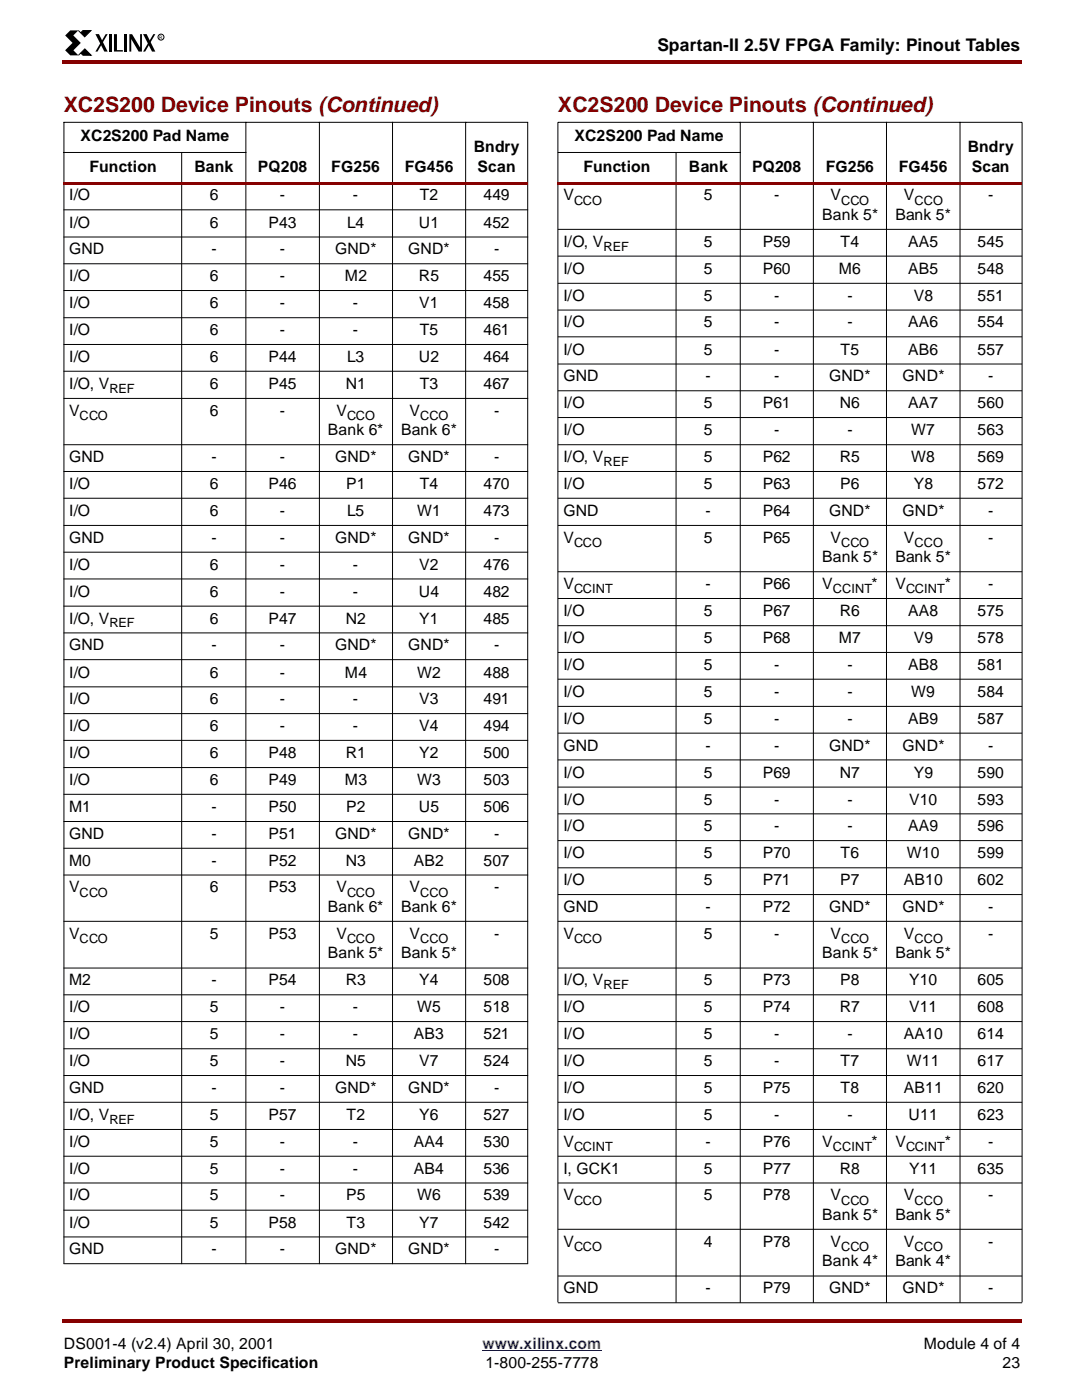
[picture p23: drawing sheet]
<svg xmlns="http://www.w3.org/2000/svg" width="216mm" height="279mm" viewBox="0 0 216 279" stroke-linecap="round" stroke-linejoin="round" font-family="sans-serif">
<defs><g id="words">
<g font-size="4.2" fill="#850000">
<text x="12.7" y="22.3">XC2S200 Device Pinouts (Continued)</text>
<text x="111.1" y="22.3">XC2S200 Device Pinouts (Continued)</text>
</g>
<text font-size="3.5" x="130.9" y="10.2">Spartan-II 2.5V FPGA Family: Pinout Tables</text>
<g font-size="3.1">
<text x="16" y="28.2">XC2S200 Pad Name</text>
<text x="114.4" y="28.2">XC2S200 Pad Name</text>
<text x="17.8" y="34.3">Function</text>
<text x="38.7" y="34.3">Bank</text>
<text x="51.3" y="34.3">PQ208</text>
<text x="66" y="34.3">FG256</text>
<text x="80.6" y="34.3">FG456</text>
<text x="94.4" y="30.4">Bndry</text>
<text x="95.1" y="34.3">Scan</text>
<text x="116.2" y="34.3">Function</text>
<text x="137.2" y="34.3">Bank</text>
<text x="149.8" y="34.3">PQ208</text>
<text x="164.5" y="34.3">FG256</text>
<text x="179" y="34.3">FG456</text>
<text x="192.7" y="30.4">Bndry</text>
<text x="193.6" y="34.3">Scan</text>
<text x="13.7" y="40">I/O</text>
<text x="41.8" y="40">6</text>
<text x="55.7" y="40">-</text>
<text x="70.3" y="40">-</text>
<text x="83.6" y="40">T2</text>
<text x="96.3" y="40">449</text>
<text x="112.2" y="40">V</text>
<text x="140.2" y="40">5</text>
<text x="154.2" y="40">-</text>
<text x="165.4" y="40">V</text>
<text x="180" y="40">V</text>
<text x="196.8" y="40">-</text>
<text x="13.7" y="45.4">I/O</text>
<text x="41.8" y="45.4">6</text>
<text x="53.5" y="45.4">P43</text>
<text x="69.1" y="45.4">L4</text>
<text x="83.4" y="45.4">U1</text>
<text x="96.3" y="45.4">452</text>
<text x="163.8" y="43.9">Bank 5*</text>
<text x="178.3" y="43.9">Bank 5*</text>
<text x="13.7" y="50.7">GND</text>
<text x="42.1" y="50.7">-</text>
<text x="55.7" y="50.7">-</text>
<text x="66.8" y="50.7">GND*</text>
<text x="81.3" y="50.7">GND*</text>
<text x="98.4" y="50.7">-</text>
<text x="112.2" y="49.2">I/O, V</text>
<text x="140.2" y="49.2">5</text>
<text x="151.9" y="49.2">P59</text>
<text x="167.4" y="49.2">T4</text>
<text x="180.9" y="49.2">AA5</text>
<text x="194.7" y="49.2">545</text>
<text x="13.7" y="56">I/O</text>
<text x="41.8" y="56">6</text>
<text x="55.7" y="56">-</text>
<text x="68.7" y="56">M2</text>
<text x="83.4" y="56">R5</text>
<text x="96.3" y="56">455</text>
<text x="112.2" y="54.6">I/O</text>
<text x="112.2" y="59.9">I/O</text>
<text x="140.2" y="54.6">5</text>
<text x="140.2" y="59.9">5</text>
<text x="151.9" y="54.6">P60</text>
<text x="154.2" y="59.9">-</text>
<text x="167.1" y="54.6">M6</text>
<text x="168.8" y="59.9">-</text>
<text x="180.9" y="54.6">AB5</text>
<text x="182" y="59.9">V8</text>
<text x="194.7" y="59.9">551</text>
<text x="194.7" y="54.6">548</text>
<text x="13.7" y="61.5">I/O</text>
<text x="41.8" y="61.5">6</text>
<text x="55.7" y="61.5">-</text>
<text x="70.3" y="61.5">-</text>
<text x="83.5" y="61.5">V1</text>
<text x="96.3" y="61.5">458</text>
<text x="112.2" y="65.3">I/O</text>
<text x="140.2" y="65.3">5</text>
<text x="154.2" y="65.3">-</text>
<text x="168.8" y="65.3">-</text>
<text x="180.9" y="65.3">AA6</text>
<text x="194.7" y="65.3">554</text>
<text x="13.7" y="66.8">I/O</text>
<text x="41.8" y="66.8">6</text>
<text x="55.7" y="66.8">-</text>
<text x="70.3" y="66.8">-</text>
<text x="83.6" y="66.8">T5</text>
<text x="96.3" y="66.8">461</text>
<text x="112.2" y="70.7">I/O</text>
<text x="140.2" y="70.7">5</text>
<text x="154.2" y="70.7">-</text>
<text x="167.4" y="70.7">T5</text>
<text x="180.9" y="70.7">AB6</text>
<text x="194.7" y="70.7">557</text>
<text x="13.7" y="72.1">I/O</text>
<text x="13.7" y="77.6">I/O, V</text>
<text x="41.8" y="77.6">6</text>
<text x="41.8" y="72.1">6</text>
<text x="53.5" y="77.6">P45</text>
<text x="53.5" y="72.1">P44</text>
<text x="68.9" y="77.6">N1</text>
<text x="69.1" y="72.1">L3</text>
<text x="83.4" y="72.1">U2</text>
<text x="83.6" y="77.6">T3</text>
<text x="96.3" y="72.1">464</text>
<text x="96.3" y="77.6">467</text>
<text x="112.2" y="76">GND</text>
<text x="140.5" y="76">-</text>
<text x="154.2" y="76">-</text>
<text x="165.1" y="76">GND*</text>
<text x="179.8" y="76">GND*</text>
<text x="196.8" y="76">-</text>
<text x="13.7" y="82.9">V</text>
<text x="41.8" y="82.9">6</text>
<text x="55.7" y="82.9">-</text>
<text x="67" y="82.9">V</text>
<text x="81.6" y="82.9">V</text>
<text x="98.4" y="82.9">-</text>
<text x="112.2" y="81.4">I/O</text>
<text x="140.2" y="81.4">5</text>
<text x="151.9" y="81.4">P61</text>
<text x="167.3" y="81.4">N6</text>
<text x="180.9" y="81.4">AA7</text>
<text x="194.7" y="81.4">560</text>
<text x="65.3" y="86.8">Bank 6*</text>
<text x="79.9" y="86.8">Bank 6*</text>
<text x="112.2" y="86.8">I/O</text>
<text x="140.2" y="86.8">5</text>
<text x="154.2" y="86.8">-</text>
<text x="168.8" y="86.8">-</text>
<text x="181.5" y="86.8">W7</text>
<text x="194.7" y="86.8">563</text>
<text x="13.7" y="92.1">GND</text>
<text x="42.1" y="92.1">-</text>
<text x="55.7" y="92.1">-</text>
<text x="66.8" y="92.1">GND*</text>
<text x="81.3" y="92.1">GND*</text>
<text x="98.4" y="92.1">-</text>
<text x="112.2" y="92.1">I/O, V</text>
<text x="140.2" y="92.1">5</text>
<text x="151.9" y="92.1">P62</text>
<text x="167.2" y="92.1">R5</text>
<text x="181.5" y="92.1">W8</text>
<text x="194.7" y="92.1">569</text>
<text x="13.7" y="97.4">I/O</text>
<text x="41.8" y="97.4">6</text>
<text x="53.5" y="97.4">P46</text>
<text x="69" y="97.4">P1</text>
<text x="83.6" y="97.4">T4</text>
<text x="96.3" y="97.4">470</text>
<text x="112.2" y="97.4">I/O</text>
<text x="140.2" y="97.4">5</text>
<text x="151.9" y="97.4">P63</text>
<text x="167.3" y="97.4">P6</text>
<text x="182" y="97.4">Y8</text>
<text x="194.7" y="97.4">572</text>
<text x="13.7" y="102.9">I/O</text>
<text x="41.8" y="102.9">6</text>
<text x="55.7" y="102.9">-</text>
<text x="69.1" y="102.9">L5</text>
<text x="83.1" y="102.9">W1</text>
<text x="96.3" y="102.9">473</text>
<text x="112.2" y="102.9">GND</text>
<text x="140.5" y="102.9">-</text>
<text x="151.9" y="102.9">P64</text>
<text x="165.1" y="102.9">GND*</text>
<text x="179.8" y="102.9">GND*</text>
<text x="196.8" y="102.9">-</text>
<text x="13.7" y="108.2">GND</text>
<text x="13.7" y="113.5">I/O</text>
<text x="41.8" y="113.5">6</text>
<text x="42.1" y="108.2">-</text>
<text x="55.7" y="113.5">-</text>
<text x="55.7" y="108.2">-</text>
<text x="66.8" y="108.2">GND*</text>
<text x="70.3" y="113.5">-</text>
<text x="81.3" y="108.2">GND*</text>
<text x="83.5" y="113.5">V2</text>
<text x="96.3" y="113.5">476</text>
<text x="98.4" y="108.2">-</text>
<text x="112.2" y="108.2">V</text>
<text x="140.2" y="108.2">5</text>
<text x="151.9" y="108.2">P65</text>
<text x="163.8" y="112.1">Bank 5*</text>
<text x="165.4" y="108.2">V</text>
<text x="178.3" y="112.1">Bank 5*</text>
<text x="180" y="108.2">V</text>
<text x="196.8" y="108.2">-</text>
<text x="13.7" y="119">I/O</text>
<text x="41.8" y="119">6</text>
<text x="55.7" y="119">-</text>
<text x="70.3" y="119">-</text>
<text x="83.4" y="119">U4</text>
<text x="96.3" y="119">482</text>
<text x="112.2" y="117.4">V</text>
<text x="140.5" y="117.4">-</text>
<text x="151.9" y="117.4">P66</text>
<text x="163.8" y="117.4">V</text>
<text x="173.6" y="117.4">*</text>
<text x="178.3" y="117.4">V</text>
<text x="188.2" y="117.4">*</text>
<text x="196.8" y="117.4">-</text>
<text x="13.7" y="124.3">I/O, V</text>
<text x="41.8" y="124.3">6</text>
<text x="53.5" y="124.3">P47</text>
<text x="68.9" y="124.3">N2</text>
<text x="83.5" y="124.3">Y1</text>
<text x="96.3" y="124.3">485</text>
<text x="112.2" y="122.8">I/O</text>
<text x="140.2" y="122.8">5</text>
<text x="151.9" y="122.8">P67</text>
<text x="167.3" y="122.8">R6</text>
<text x="180.9" y="122.8">AA8</text>
<text x="194.7" y="122.8">575</text>
<text x="13.7" y="129.6">GND</text>
<text x="42.1" y="129.6">-</text>
<text x="55.7" y="129.6">-</text>
<text x="66.8" y="129.6">GND*</text>
<text x="81.3" y="129.6">GND*</text>
<text x="98.4" y="129.6">-</text>
<text x="112.2" y="128.2">I/O</text>
<text x="140.2" y="128.2">5</text>
<text x="151.9" y="128.2">P68</text>
<text x="167.1" y="128.2">M7</text>
<text x="182" y="128.2">V9</text>
<text x="194.7" y="128.2">578</text>
<text x="13.7" y="135">I/O</text>
<text x="41.8" y="135">6</text>
<text x="55.7" y="135">-</text>
<text x="68.7" y="135">M4</text>
<text x="83.1" y="135">W2</text>
<text x="96.3" y="135">488</text>
<text x="112.2" y="133.5">I/O</text>
<text x="140.2" y="133.5">5</text>
<text x="154.2" y="133.5">-</text>
<text x="168.8" y="133.5">-</text>
<text x="180.9" y="133.5">AB8</text>
<text x="194.7" y="133.5">581</text>
<text x="13.7" y="140.4">I/O</text>
<text x="41.8" y="140.4">6</text>
<text x="55.7" y="140.4">-</text>
<text x="70.3" y="140.4">-</text>
<text x="83.5" y="140.4">V3</text>
<text x="96.3" y="140.4">491</text>
<text x="112.2" y="138.9">I/O</text>
<text x="140.2" y="138.9">5</text>
<text x="154.2" y="138.9">-</text>
<text x="168.8" y="138.9">-</text>
<text x="181.5" y="138.9">W9</text>
<text x="194.7" y="138.9">584</text>
<text x="13.7" y="145.7">I/O</text>
<text x="41.8" y="145.7">6</text>
<text x="55.7" y="145.7">-</text>
<text x="70.3" y="145.7">-</text>
<text x="83.5" y="145.7">V4</text>
<text x="96.3" y="145.7">494</text>
<text x="112.2" y="144.3">I/O</text>
<text x="112.2" y="149.6">GND</text>
<text x="140.2" y="144.3">5</text>
<text x="140.5" y="149.6">-</text>
<text x="154.2" y="144.3">-</text>
<text x="154.2" y="149.6">-</text>
<text x="165.1" y="149.6">GND*</text>
<text x="168.8" y="144.3">-</text>
<text x="179.8" y="149.6">GND*</text>
<text x="180.9" y="144.3">AB9</text>
<text x="194.7" y="144.3">587</text>
<text x="196.8" y="149.6">-</text>
<text x="13.7" y="151.1">I/O</text>
<text x="41.8" y="151.1">6</text>
<text x="53.5" y="151.1">P48</text>
<text x="68.9" y="151.1">R1</text>
<text x="83.5" y="151.1">Y2</text>
<text x="96.3" y="151.1">500</text>
<text x="112.2" y="155">I/O</text>
<text x="140.2" y="155">5</text>
<text x="151.9" y="155">P69</text>
<text x="167.3" y="155">N7</text>
<text x="182" y="155">Y9</text>
<text x="194.7" y="155">590</text>
<text x="13.7" y="156.5">I/O</text>
<text x="13.7" y="161.8">M1</text>
<text x="41.8" y="156.5">6</text>
<text x="42.1" y="161.8">-</text>
<text x="53.5" y="161.8">P50</text>
<text x="53.5" y="156.5">P49</text>
<text x="68.7" y="156.5">M3</text>
<text x="68.9" y="161.8">P2</text>
<text x="83.1" y="156.5">W3</text>
<text x="83.4" y="161.8">U5</text>
<text x="96.3" y="156.5">503</text>
<text x="96.3" y="161.8">506</text>
<text x="112.2" y="160.4">I/O</text>
<text x="140.2" y="160.4">5</text>
<text x="154.2" y="160.4">-</text>
<text x="168.8" y="160.4">-</text>
<text x="181" y="160.4">V10</text>
<text x="194.7" y="160.4">593</text>
<text x="13.7" y="167.2">GND</text>
<text x="42.1" y="167.2">-</text>
<text x="53.5" y="167.2">P51</text>
<text x="66.7" y="167.2">GND*</text>
<text x="81.3" y="167.2">GND*</text>
<text x="98.4" y="167.2">-</text>
<text x="112.2" y="165.7">I/O</text>
<text x="140.2" y="165.7">5</text>
<text x="154.2" y="165.7">-</text>
<text x="168.8" y="165.7">-</text>
<text x="180.9" y="165.7">AA9</text>
<text x="194.7" y="165.7">596</text>
<text x="13.7" y="172.5">M0</text>
<text x="42.1" y="172.5">-</text>
<text x="53.5" y="172.5">P52</text>
<text x="68.9" y="172.5">N3</text>
<text x="82.4" y="172.5">AB2</text>
<text x="96.3" y="172.5">507</text>
<text x="112.2" y="171.1">I/O</text>
<text x="140.2" y="171.1">5</text>
<text x="151.9" y="171.1">P70</text>
<text x="167.4" y="171.1">T6</text>
<text x="180.6" y="171.1">W10</text>
<text x="194.7" y="171.1">599</text>
<text x="13.7" y="177.9">V</text>
<text x="41.8" y="177.9">6</text>
<text x="53.5" y="177.9">P53</text>
<text x="67" y="177.9">V</text>
<text x="81.6" y="177.9">V</text>
<text x="98.4" y="177.9">-</text>
<text x="112.2" y="176.4">I/O</text>
<text x="140.2" y="176.4">5</text>
<text x="151.9" y="176.4">P71</text>
<text x="167.3" y="176.4">P7</text>
<text x="180" y="176.4">AB10</text>
<text x="194.7" y="176.4">602</text>
<text x="65.3" y="181.8">Bank 6*</text>
<text x="79.9" y="181.8">Bank 6*</text>
<text x="112.2" y="181.8">GND</text>
<text x="140.5" y="181.8">-</text>
<text x="151.9" y="181.8">P72</text>
<text x="165.1" y="181.8">GND*</text>
<text x="179.8" y="181.8">GND*</text>
<text x="196.8" y="181.8">-</text>
<text x="13.7" y="187.2">V</text>
<text x="41.8" y="187.2">5</text>
<text x="53.5" y="187.2">P53</text>
<text x="65.3" y="191">Bank 5*</text>
<text x="67" y="187.2">V</text>
<text x="79.9" y="191">Bank 5*</text>
<text x="81.6" y="187.2">V</text>
<text x="98.4" y="187.2">-</text>
<text x="112.2" y="187.2">V</text>
<text x="140.2" y="187.2">5</text>
<text x="154.2" y="187.2">-</text>
<text x="163.8" y="191">Bank 5*</text>
<text x="165.4" y="187.2">V</text>
<text x="178.3" y="191">Bank 5*</text>
<text x="180" y="187.2">V</text>
<text x="196.8" y="187.2">-</text>
<text x="13.7" y="196.4">M2</text>
<text x="42.1" y="196.4">-</text>
<text x="53.5" y="196.4">P54</text>
<text x="68.9" y="196.4">R3</text>
<text x="83.5" y="196.4">Y4</text>
<text x="96.3" y="196.4">508</text>
<text x="112.2" y="196.4">I/O, V</text>
<text x="140.2" y="196.4">5</text>
<text x="151.9" y="196.4">P73</text>
<text x="167.3" y="196.4">P8</text>
<text x="181.1" y="196.4">Y10</text>
<text x="194.7" y="196.4">605</text>
<text x="13.7" y="201.8">I/O</text>
<text x="41.8" y="201.8">5</text>
<text x="55.7" y="201.8">-</text>
<text x="70.3" y="201.8">-</text>
<text x="83.1" y="201.8">W5</text>
<text x="96.3" y="201.8">518</text>
<text x="112.2" y="201.8">I/O</text>
<text x="140.2" y="201.8">5</text>
<text x="151.9" y="201.8">P74</text>
<text x="167.3" y="201.8">R7</text>
<text x="181.1" y="201.8">V11</text>
<text x="194.7" y="201.8">608</text>
<text x="13.7" y="207.1">I/O</text>
<text x="41.8" y="207.1">5</text>
<text x="55.7" y="207.1">-</text>
<text x="70.3" y="207.1">-</text>
<text x="82.4" y="207.1">AB3</text>
<text x="96.3" y="207.1">521</text>
<text x="112.2" y="207.1">I/O</text>
<text x="140.2" y="207.1">5</text>
<text x="154.2" y="207.1">-</text>
<text x="168.8" y="207.1">-</text>
<text x="180" y="207.1">AA10</text>
<text x="194.7" y="207.1">614</text>
<text x="13.7" y="212.5">I/O</text>
<text x="41.8" y="212.5">5</text>
<text x="55.7" y="212.5">-</text>
<text x="68.9" y="212.5">N5</text>
<text x="83.5" y="212.5">V7</text>
<text x="96.3" y="212.5">524</text>
<text x="112.2" y="212.5">I/O</text>
<text x="140.2" y="212.5">5</text>
<text x="154.2" y="212.5">-</text>
<text x="167.4" y="212.5">T7</text>
<text x="180.6" y="212.5">W11</text>
<text x="194.7" y="212.5">617</text>
<text x="13.7" y="217.8">GND</text>
<text x="42.1" y="217.8">-</text>
<text x="55.7" y="217.8">-</text>
<text x="66.8" y="217.8">GND*</text>
<text x="81.3" y="217.8">GND*</text>
<text x="98.4" y="217.8">-</text>
<text x="112.2" y="217.8">I/O</text>
<text x="140.2" y="217.8">5</text>
<text x="151.9" y="217.8">P75</text>
<text x="167.4" y="217.8">T8</text>
<text x="180" y="217.8">AB11</text>
<text x="194.7" y="217.8">620</text>
<text x="13.7" y="223.2">I/O, V</text>
<text x="41.8" y="223.2">5</text>
<text x="53.5" y="223.2">P57</text>
<text x="69" y="223.2">T2</text>
<text x="83.5" y="223.2">Y6</text>
<text x="96.3" y="223.2">527</text>
<text x="112.2" y="223.2">I/O</text>
<text x="140.2" y="223.2">5</text>
<text x="154.2" y="223.2">-</text>
<text x="168.8" y="223.2">-</text>
<text x="181" y="223.2">U11</text>
<text x="194.7" y="223.2">623</text>
<text x="13.7" y="228.6">I/O</text>
<text x="13.7" y="233.9">I/O</text>
<text x="41.8" y="228.6">5</text>
<text x="41.8" y="233.9">5</text>
<text x="55.7" y="228.6">-</text>
<text x="55.7" y="233.9">-</text>
<text x="70.3" y="228.6">-</text>
<text x="70.3" y="233.9">-</text>
<text x="82.4" y="228.6">AA4</text>
<text x="82.4" y="233.9">AB4</text>
<text x="96.3" y="228.6">530</text>
<text x="96.3" y="233.9">536</text>
<text x="112.2" y="228.6">V</text>
<text x="112.2" y="233.9">I, GCK1</text>
<text x="140.2" y="233.9">5</text>
<text x="140.5" y="228.6">-</text>
<text x="151.9" y="228.6">P76</text>
<text x="151.9" y="233.9">P77</text>
<text x="163.8" y="228.6">V</text>
<text x="167.3" y="233.9">R8</text>
<text x="173.6" y="228.6">*</text>
<text x="178.3" y="228.6">V</text>
<text x="181.1" y="233.9">Y11</text>
<text x="188.2" y="228.6">*</text>
<text x="194.7" y="233.9">635</text>
<text x="196.8" y="228.6">-</text>
<text x="13.7" y="239.3">I/O</text>
<text x="41.8" y="239.3">5</text>
<text x="55.7" y="239.3">-</text>
<text x="69" y="239.3">P5</text>
<text x="83.1" y="239.3">W6</text>
<text x="96.3" y="239.3">539</text>
<text x="112.2" y="239.3">V</text>
<text x="140.2" y="239.3">5</text>
<text x="151.9" y="239.3">P78</text>
<text x="165.4" y="239.3">V</text>
<text x="180" y="239.3">V</text>
<text x="196.8" y="239.3">-</text>
<text x="13.7" y="244.7">I/O</text>
<text x="41.8" y="244.7">5</text>
<text x="53.5" y="244.7">P58</text>
<text x="69" y="244.7">T3</text>
<text x="83.5" y="244.7">Y7</text>
<text x="96.3" y="244.7">542</text>
<text x="163.8" y="243.2">Bank 5*</text>
<text x="178.3" y="243.2">Bank 5*</text>
<text x="13.7" y="250">GND</text>
<text x="42.1" y="250">-</text>
<text x="55.7" y="250">-</text>
<text x="66.8" y="250">GND*</text>
<text x="81.3" y="250">GND*</text>
<text x="98.4" y="250">-</text>
<text x="112.2" y="248.6">V</text>
<text x="140.2" y="248.6">4</text>
<text x="151.9" y="248.6">P78</text>
<text x="165.4" y="248.6">V</text>
<text x="180" y="248.6">V</text>
<text x="196.8" y="248.6">-</text>
<text x="112.2" y="257.8">GND</text>
<text x="140.5" y="257.8">-</text>
<text x="151.9" y="257.8">P79</text>
<text x="163.8" y="252.4">Bank 4*</text>
<text x="165.1" y="257.8">GND*</text>
<text x="178.3" y="252.4">Bank 4*</text>
<text x="179.8" y="257.8">GND*</text>
<text x="196.8" y="257.8">-</text>
<text x="12.7" y="268.8">DS001-4 (v2.4) April 30, 2001</text>
<text x="184" y="268.8">Module 4 of 4</text>
<text x="12.7" y="272.7">Preliminary Product Specification</text>
<text x="96.7" y="272.7">1-800-255-7778</text>
<text x="199.7" y="272.7">23</text>
</g>
<text font-size="3.1" fill="#00f" x="96.1" y="268.8">www.xilinx.com</text>
<g font-size="2.5">
<text x="114.3" y="40.8">CCO</text>
<text x="167.5" y="40.8">CCO</text>
<text x="182.1" y="40.8">CCO</text>
<text x="120.2" y="50">REF</text>
<text x="15.9" y="83.6">CCO</text>
<text x="21.8" y="78.3">REF</text>
<text x="69.1" y="83.6">CCO</text>
<text x="83.7" y="83.6">CCO</text>
<text x="120.2" y="92.9">REF</text>
<text x="114.3" y="109">CCO</text>
<text x="167.5" y="109">CCO</text>
<text x="182.1" y="109">CCO</text>
<text x="114.3" y="118.3">CCINT</text>
<text x="165.9" y="118.3">CCINT</text>
<text x="180.5" y="118.3">CCINT</text>
<text x="21.8" y="125">REF</text>
<text x="15.9" y="178.7">CCO</text>
<text x="69.1" y="178.7">CCO</text>
<text x="83.7" y="178.7">CCO</text>
<text x="15.9" y="188">CCO</text>
<text x="69.1" y="188">CCO</text>
<text x="83.7" y="188">CCO</text>
<text x="114.3" y="188">CCO</text>
<text x="167.5" y="188">CCO</text>
<text x="182.1" y="188">CCO</text>
<text x="120.2" y="197.2">REF</text>
<text x="21.8" y="224">REF</text>
<text x="114.3" y="229.4">CCINT</text>
<text x="165.9" y="229.4">CCINT</text>
<text x="180.5" y="229.4">CCINT</text>
<text x="114.3" y="240.1">CCO</text>
<text x="167.5" y="240.1">CCO</text>
<text x="182.1" y="240.1">CCO</text>
<text x="114.3" y="249.3">CCO</text>
<text x="167.5" y="249.3">CCO</text>
<text x="182.1" y="249.3">CCO</text>
</g>
<text font-size=".9" x="31.7" y="7.7">R</text>
</g></defs>
<g fill="#850000">
<path d="M12.4 12h.3v.7h-.3z"/>
<path d="M203.2 12h.4v.7h-.4z"/>
<path d="M12.7 12h190.5v.7h-190.5z"/>
</g>
<path d="M12.7 266.7h190.4v7.6h-190.4z" fill="#fff"/>
<path d="M96.1 269.2h23.7" fill="none" stroke="#00f" stroke-width=".2"/>
<g fill="#850000">
<path d="M12.4 262.9h.3v.7h-.3z"/>
<path d="M203.2 262.9h.4v.7h-.4z"/>
<path d="M12.7 262.9h190.5v.7h-190.5z"/>
</g>
<path d="M12.7 6h20v5.2h-20z" fill="#fff"/>
<path d="M13 7.1l1-1h1.6l-1 1 1.5 1.5-1.5 1.4 1 1h-1.6l-1-1 1.4-1.5zM19 6.8h.7l1.7 3.5h-.6zM21 6.8h.4l-2 3.5h-.4zM21.6 6.8h.6v3.5h-.6zM22.7 6.8h.6v3.2h1.2v.3h-1.8zM24.8 6.8h.5v3.5h-.5zM25.8 6.8h.5l1.6 2.7v-2.7h.4v3.5h-.7l-1.5-2.5v2.5h-.3zM28.5 6.8h.7l1.7 3.5h-.6zM30.5 6.8h.4l-2 3.5h-.4z" fill="#000"/>
<path d="M15.6 6.1l.5 .4 .4-.4h1.6l-1.2 1.2zM16.1 10.6l-.5 .4 1.3-1.3 1.3 1.3h-1.7z" fill="#000" stroke="#000" stroke-width=".2"/>
<g fill="none" stroke="#000" stroke-width=".2">
<path d="M12.6 24.4h92.6M12.6 30.4h36.5M12.7 24.4v227.5M36.2 30.4v221.6M49 24.3v227.7M63.6 24.3v227.7M78.2 24.3v227.7M92.7 24.3v227.7M105.1 24.4v227.5"/>
<circle cx="32.1" cy="7.4" r=".59"/>
</g>
<path d="M12.6 36.2h92.6v.5h-92.6z" fill="#850000"/>
<g fill="none" stroke="#000" stroke-width=".2">
<path d="M111.1 30.4h36.3M134.7 30.4v229.3M147.4 24.3v235.4M162 24.3v235.4M176.6 24.3v235.4M191.2 24.3v235.4M12.6 41.8h92.6M12.6 47.2h92.6M12.6 52.6h92.6M12.6 57.9h92.6M12.6 63.3h92.6M12.6 68.7h92.6"/>
<path d="M12.6 74h92.6M12.6 79.4h92.6M12.6 88.6h92.6M12.6 94h92.6M12.6 99.3h92.6M12.6 104.7h92.6M12.6 110.1h92.6M12.6 115.4h92.6M12.6 120.8h92.6M12.6 126.1h92.6M12.6 131.5h92.6M12.6 136.9h92.6"/>
<path d="M12.6 142.2h92.6M12.6 147.6h92.6M12.6 153h92.6M12.6 158.3h92.6M12.6 163.7h92.6M12.6 169.1h92.6M12.6 174.4h92.6M12.6 183.6h92.6M12.6 193h92.6M12.6 198.3h92.6M12.6 203.6h92.6M12.6 209h92.6"/>
<path d="M12.6 214.4h92.6M12.6 219.7h92.6M12.6 225.1h92.6M12.6 230.5h92.6M12.6 235.8h92.6M12.6 241.2h92.6M12.6 246.5h92.6M12.6 251.9h92.6M111.1 259.6v-235.2h92.5v235.2"/>
</g>
<path d="M111.1 36.2h92.5v.5h-92.5z" fill="#850000"/>
<g fill="none" stroke="#000" stroke-width=".2">
<path d="M111.1 45.7h92.5M111.1 51.1h92.5M111.1 56.5h92.5M111.1 61.8h92.5M111.1 67.1h92.5M111.1 72.6h92.5M111.1 77.9h92.5M111.1 83.2h92.5M111.1 88.6h92.5M111.1 94h92.5M111.1 99.3h92.5M111.1 104.7h92.5"/>
<path d="M111.1 114h92.5M111.1 119.3h92.5M111.1 124.7h92.5M111.1 130h92.5M111.1 135.4h92.5M111.1 140.8h92.5M111.1 146.1h92.5M111.1 151.5h92.5M111.1 156.9h92.5M111.1 162.2h92.5M111.1 167.6h92.5M111.1 173h92.5"/>
<path d="M111.1 178.3h92.5M111.1 183.6h92.5M111.1 193h92.5M111.1 198.3h92.5M111.1 203.6h92.5M111.1 209h92.5M111.1 214.4h92.5M111.1 219.7h92.5M111.1 225.1h92.5M111.1 230.5h92.5M111.1 235.8h92.5M111.1 245h92.5"/>
<path d="M111.1 254.3h92.5M111.1 259.7h92.5"/>
</g>
<use href="#words"/>
</svg>
